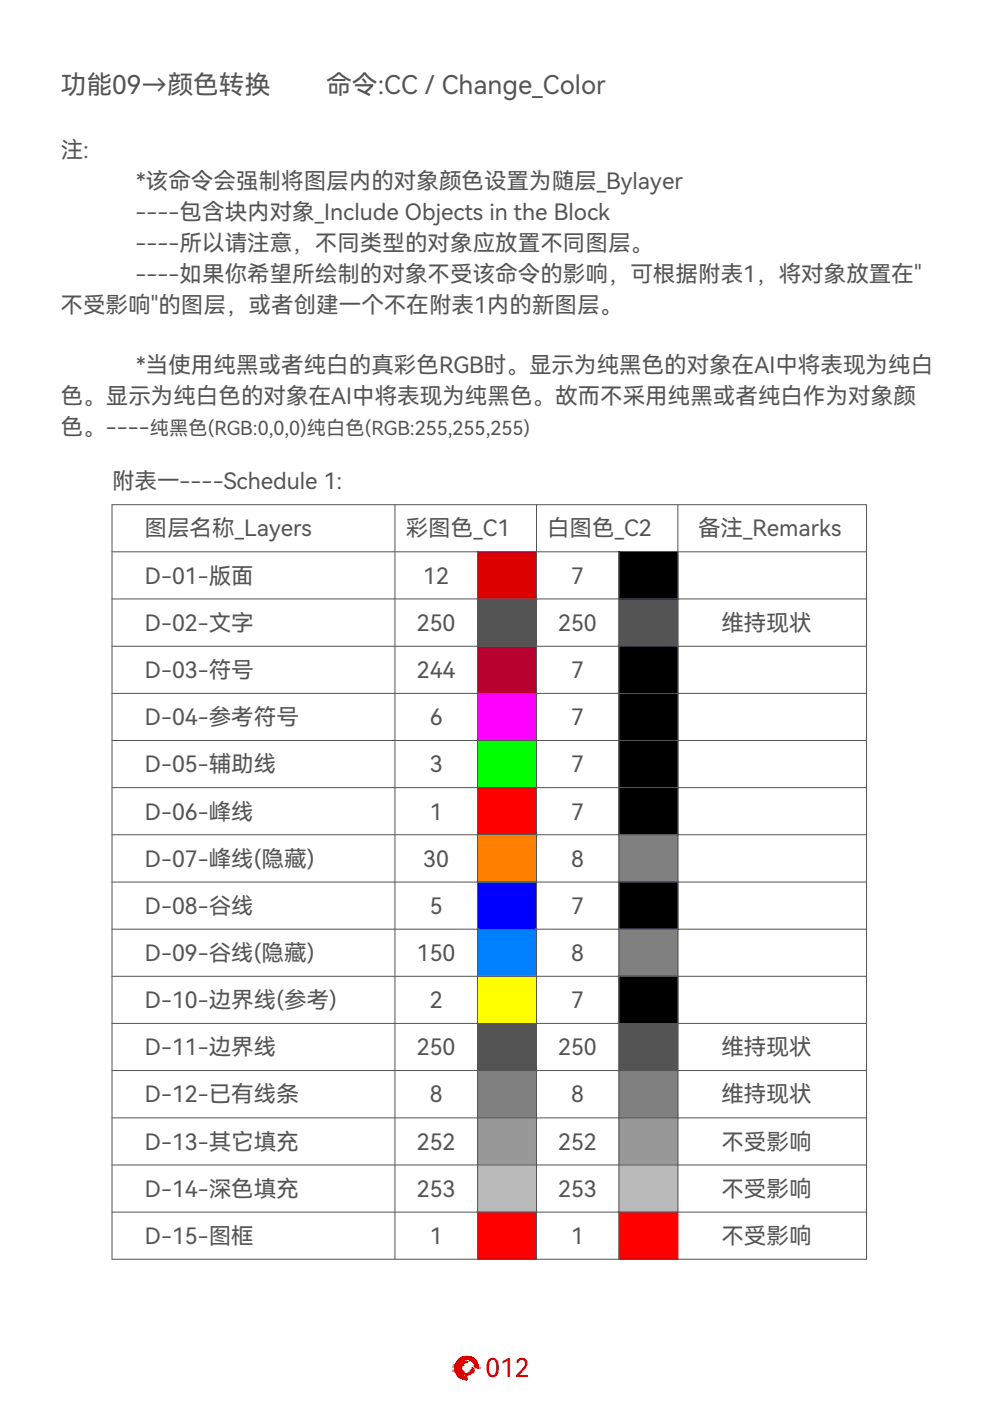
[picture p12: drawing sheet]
<svg xmlns="http://www.w3.org/2000/svg" width="210mm" height="297mm" viewBox="0 0 210 297" stroke-linecap="round" stroke-linejoin="round" font-family="sans-serif">
<defs><g id="words">
<g font-size="5.5" fill="#545454">
<text x="12.9" y="20">功能09→颜色转换</text>
<text x="69.1" y="20">命令:CC / Change_Color</text>
</g>
<text font-size="5.5" fill="#d00" x="103" y="292">012</text>
<g font-size="4.8" fill="#545454">
<text x="12.9" y="33.4">注:</text>
<text x="28.9" y="40">*该命令会强制将图层内的对象颜色设置为随层_Bylayer</text>
<text x="28.7" y="46.6">----包含块内对象_Include Objects in the Block</text>
<text x="28.7" y="53.2">----所以请注意，不同类型的对象应放置不同图层。</text>
<text x="28.7" y="59.8">----如果你希望所绘制的对象不受该命令的影响，可根据附表1，将对象放置在&quot;</text>
<text x="12.8" y="66.4">不受影响&quot;的图层，或者创建一个不在附表1内的新图层。</text>
<text x="28.9" y="79">*当使用纯黑或者纯白的真彩色RGB时。显示为纯黑色的对象在AI中将表现为纯白</text>
<text x="12.9" y="85.6">色。显示为纯白色的对象在AI中将表现为纯黑色。故而不采用纯黑或者纯白作为对象颜</text>
<text x="12.9" y="92.1">色。----</text>
<text x="23.7" y="103.7">附表一----Schedule 1:</text>
<text x="30.6" y="113.7">图层名称_Layers</text>
<text x="86" y="113.7">彩图色_C1</text>
<text x="116" y="113.7">白图色_C2</text>
<text x="148" y="113.7">备注_Remarks</text>
<text x="30.7" y="123.8">D-01-版面</text>
<text x="89.7" y="123.8">12</text>
<text x="121.1" y="123.8">7</text>
<text x="30.7" y="133.8">D-02-文字</text>
<text x="88.4" y="133.8">250</text>
<text x="118.4" y="133.8">250</text>
<text x="153" y="133.8">维持现状</text>
<text x="30.7" y="143.7">D-03-符号</text>
<text x="88.4" y="143.8">244</text>
<text x="121.1" y="143.7">7</text>
<text x="30.7" y="153.7">D-04-参考符号</text>
<text x="91.1" y="153.7">6</text>
<text x="121.1" y="153.7">7</text>
<text x="30.7" y="163.7">D-05-辅助线</text>
<text x="91.1" y="163.7">3</text>
<text x="121.1" y="163.7">7</text>
<text x="30.7" y="173.8">D-06-峰线</text>
<text x="91.1" y="173.8">1</text>
<text x="121.1" y="173.8">7</text>
<text x="30.7" y="183.8">D-07-峰线(隐藏)</text>
<text x="89.7" y="183.8">30</text>
<text x="121.1" y="183.8">8</text>
<text x="30.7" y="193.7">D-08-谷线</text>
<text x="91.1" y="193.7">5</text>
<text x="121.1" y="193.7">7</text>
<text x="30.7" y="203.7">D-09-谷线(隐藏)</text>
<text x="88.4" y="203.7">150</text>
<text x="121.1" y="203.7">8</text>
<text x="30.7" y="213.7">D-10-边界线(参考)</text>
<text x="91.1" y="213.8">2</text>
<text x="121.1" y="213.7">7</text>
<text x="30.7" y="223.8">D-11-边界线</text>
<text x="88.4" y="223.8">250</text>
<text x="118.4" y="223.8">250</text>
<text x="153" y="223.8">维持现状</text>
<text x="30.7" y="233.8">D-12-已有线条</text>
<text x="91.1" y="233.8">8</text>
<text x="121.1" y="233.8">8</text>
<text x="153" y="233.8">维持现状</text>
<text x="30.7" y="243.7">D-13-其它填充</text>
<text x="88.4" y="243.7">252</text>
<text x="118.4" y="243.7">252</text>
<text x="153" y="243.7">不受影响</text>
<text x="30.7" y="253.7">D-14-深色填充</text>
<text x="88.4" y="253.7">253</text>
<text x="118.4" y="253.7">253</text>
<text x="153" y="253.7">不受影响</text>
<text x="30.7" y="263.7">D-15-图框</text>
<text x="91.1" y="263.7">1</text>
<text x="121.1" y="263.7">1</text>
<text x="153" y="263.7">不受影响</text>
</g>
<text font-size="4.1" fill="#545454" x="31.7" y="92.1">纯黑色(RGB:0,0,0)纯白色(RGB:255,255,255)</text>
</g></defs>
<!-- layer: 0 -->
<g fill="#545454" stroke="#545454" stroke-width=".21">
<path d="M101.3 127l12.4 10v-10zM101.3 127l12.4 10h-12.4z"/>
<path d="M101.3 217l12.4 10v-10zM101.3 217l12.4 10h-12.4z"/>
<path d="M131.2 127l12.5 10v-10zM131.2 127l12.5 10h-12.5z"/>
<path d="M131.2 217l12.5 10v-10zM131.2 217l12.5 10h-12.5z"/>
</g>
<path d="M101.3 137l12.4 10v-10zM101.3 137l12.4 10h-12.4z" fill="#b8002e" stroke="#b8002e" stroke-width=".21"/>
<path d="M101.3 147l12.4 10v-10zM101.3 147l12.4 10h-12.4z" fill="#f0f" stroke="#f0f" stroke-width=".21"/>
<g fill="#f00" stroke="#f00" stroke-width=".21">
<path d="M101.3 167l12.4 10v-10zM101.3 167l12.4 10h-12.4z"/>
<path d="M101.3 257l12.4 10v-10zM101.3 257l12.4 10h-12.4z"/>
<path d="M131.2 257l12.5 10v-10zM131.2 257l12.5 10h-12.5z"/>
</g>
<path d="M101.3 177l12.4 10v-10zM101.3 177l12.4 10h-12.4z" fill="#ff7f00" stroke="#ff7f00" stroke-width=".21"/>
<path d="M101.3 187l12.4 10v-10zM101.3 187l12.4 10h-12.4z" fill="#00f" stroke="#00f" stroke-width=".21"/>
<path d="M101.3 197l12.4 10v-10zM101.3 197l12.4 10h-12.4z" fill="#007fff" stroke="#007fff" stroke-width=".21"/>
<path d="M101.3 157l12.4 10v-10zM101.3 157l12.4 10h-12.4z" fill="#0f0" stroke="#0f0" stroke-width=".21"/>
<path d="M101.3 207l12.4 10v-10zM101.3 207l12.4 10h-12.4z" fill="#ff0" stroke="#ff0" stroke-width=".21"/>
<g fill="#808080" stroke="#808080" stroke-width=".21">
<path d="M101.3 227l12.4 10v-10zM101.3 227l12.4 10h-12.4z"/>
<path d="M131.2 177l12.5 10v-10zM131.2 177l12.5 10h-12.5z"/>
<path d="M131.2 197l12.5 10v-10zM131.2 197l12.5 10h-12.5z"/>
<path d="M131.2 227l12.5 10v-10zM131.2 227l12.5 10h-12.5z"/>
</g>
<g fill="#989898" stroke="#989898" stroke-width=".21">
<path d="M101.3 237l12.4 10v-10zM101.3 237l12.4 10h-12.4z"/>
<path d="M131.2 237l12.5 10v-10zM131.2 237l12.5 10h-12.5z"/>
</g>
<g fill="#bababa" stroke="#bababa" stroke-width=".21">
<path d="M101.3 247l12.4 10v-10zM101.3 247l12.4 10h-12.4z"/>
<path d="M131.2 247l12.5 10v-10zM131.2 247l12.5 10h-12.5z"/>
</g>
<path d="M101.3 117l12.4 10v-10zM101.3 117l12.4 10h-12.4z" fill="#d00" stroke="#d00" stroke-width=".21"/>
<g fill="#000" stroke="#000" stroke-width=".21">
<path d="M131.2 117l12.5 10v-10zM131.2 117l12.5 10h-12.5z"/>
<path d="M131.2 137l12.5 10v-10zM131.2 137l12.5 10h-12.5z"/>
<path d="M131.2 147l12.5 10v-10zM131.2 147l12.5 10h-12.5z"/>
<path d="M131.2 157l12.5 10v-10zM131.2 157l12.5 10h-12.5z"/>
<path d="M131.2 167l12.5 10v-10zM131.2 167l12.5 10h-12.5z"/>
<path d="M131.2 187l12.5 10v-10zM131.2 187l12.5 10h-12.5z"/>
<path d="M131.2 207l12.5 10v-10zM131.2 207l12.5 10h-12.5z"/>
</g>
<g fill="none" stroke="#545454" stroke-width=".21">
<path d="M23.7 117h160M23.7 107h160v160h-160zM83.7 107v160M101.3 117v150M113.7 107v160M131.2 117v150M143.7 107v160M23.7 137h160M23.7 127h160M23.7 147h160M23.7 157h160M23.7 167h160"/>
<path d="M23.7 177h160M23.7 187h160M23.7 197h160M23.7 207h160M23.7 217h160M23.7 227h160M23.7 237h160M23.7 247h160M23.7 257h160"/>
</g>
<g fill="#d00" stroke="#d00" stroke-width=".21">
<path d="M98.8 287.6h.3z"/>
<path d="M97.2 288.3h1.2z"/>
<path d="M99.6 288.4h1.2z"/>
<path d="M98.8 288.6h.2z"/>
<path d="M99.1 291.2h.7z"/>
<path d="M98.7 291.5h.5z"/>
<path d="M98.5 292.5h.5z"/>
<path d="M98.8 287.6h.5zM98.6 287.6h.7z"/>
<path d="M98.6 287.6h.8zM98.6 287.6h.8z"/>
<path d="M98.6 287.6h.9zM98.4 287.6h1.1z"/>
<path d="M98.4 287.6h1.2zM98.3 287.6h1.3z"/>
<path d="M98.3 287.6l1.4 .1zM98.2 287.7h1.5z"/>
<path d="M98.2 287.7h1.6zM98.1 287.7h1.7z"/>
<path d="M98.1 287.7l1.8 .1zM98 287.8h1.9z"/>
<path d="M98 287.8h2zM97.9 287.8h2.1z"/>
<path d="M97.9 287.8l2.3 .1zM97.8 287.9h2.4z"/>
<path d="M97.8 287.9h2.4zM97.7 287.9h2.5z"/>
<path d="M97.7 287.9l2.7 .1zM97.6 288h2.8z"/>
<path d="M97.6 288l2.8 .1zM97.5 288.1h2.9z"/>
<path d="M97.5 288.1h3zM97.4 288.1h3.1z"/>
<path d="M97.4 288.1l3.2 .1zM97.4 288.1l3.2 .1z"/>
<path d="M97.3 288.2h3.3zM97.3 288.2h3.3z"/>
<path d="M99 288.2h1.6zM99 288.2h1.6z"/>
<path d="M97.3 288.2h1.7zM97.3 288.2h1.5z"/>
<path d="M99.1 288.2h1.5zM99.1 288.2h1.5z"/>
<path d="M97.3 288.2h1.3zM97.3 288.2h1.5z"/>
<path d="M99.2 288.2l1.5 .1zM99.2 288.2l1.5 .1z"/>
<path d="M97.3 288.2h1.3zM97.3 288.2l1.1 .1zM97.2 288.3h1.2z"/>
<path d="M99.4 288.3l1.4 .1zM99.4 288.3l1.4 .1zM99.6 288.4h1.2z"/>
<path d="M97.2 288.3h1.2zM97.2 288.3l1.1 .1z"/>
<path d="M99.7 288.4h1.1zM99.7 288.4h1.1z"/>
<path d="M97.2 288.4h1.1zM97.2 288.4h.9h-1z"/>
<path d="M97.1 288.4h1zM97.1 288.4l.9 .1z"/>
<path d="M99.8 288.4l1.1 .1zM99.8 288.4l1.1 .1zM100 288.5h.9zM100 288.5h.9z"/>
<path d="M97.1 288.5h.9zM97.1 288.5l.8 .1h-.9z"/>
<path d="M100 288.5l1 .2-.1-.2zM100 288.5l1 .2z"/>
<path d="M98.8 288.6l.2 .1zM98.6 288.7h.4z"/>
<path d="M97 288.6h.9zM97 288.6l.7 .1h-.8z"/>
<path d="M96.9 288.7h.8zM96.9 288.7h.8z"/>
<path d="M98.6 288.7h.4zM98.4 288.7h.6z"/>
<path d="M100.2 288.7h.8zM100.2 288.7h.8z"/>
<path d="M100.2 288.7l.9 .1zM100.2 288.7l.9 .1z"/>
<path d="M98.4 288.7l.6 .1zM98.3 288.8h.7z"/>
<path d="M96.9 288.7l.7 .1 .1-.1zM96.9 288.7l.7 .1h-.8z"/>
<path d="M98.3 288.8l.7 .1zM98.2 288.9h.8z"/>
<path d="M96.8 288.8l.8 .1zM96.8 288.8l.8 .1z"/>
<path d="M98.2 288.9h.6zM98.2 288.9h.8z"/>
<path d="M98.2 288.9h.6zM98.1 288.9h.6z"/>
<path d="M98.1 288.9h.6zM98.1 288.9h.5z"/>
<path d="M100.3 288.8l.9 .2-.1-.2zM100.3 288.8l.9 .2h-.8zM100.4 289h.8zM100.4 289h.8z"/>
<path d="M98.1 288.9h.5zM98 289h.5z"/>
<path d="M96.8 288.9l.7 .1 .1-.1zM96.8 288.9l.7 .1h-.8z"/>
<path d="M98 289h.5zM98 289h.4z"/>
<path d="M98 289h.4zM98 289h.3z"/>
<path d="M96.7 289h.8zM96.7 289l.7 .1z"/>
<path d="M100.4 289l.9 .1-.1-.1zM100.4 289l.9 .1h-.8z"/>
<path d="M98 289h.3zM98 289l.2 .1h-.3zM97.9 289.1h.3zM97.9 289.1h.3z"/>
<path d="M100.5 289.1l.8 .1zM100.5 289.1l.8 .1z"/>
<path d="M96.7 289.1h.7zM96.7 289.1l.7 .1z"/>
<path d="M97.9 289.1l.2 .1 .1-.1zM97.9 289.1l.2 .1h-.3z"/>
<path d="M97.8 289.2h.3zM97.8 289.2l.2 .1z"/>
<path d="M100.5 289.2l.8 .1v-.1zM100.5 289.2l.8 .1h-.7z"/>
<path d="M96.6 289.2l.7 .1 .1-.1zM96.6 289.2l.7 .1h-.7z"/>
<path d="M96.6 289.3h.7zM96.6 289.3h.7z"/>
<path d="M97.7 289.3h.3zM97.7 289.3h.3z"/>
<path d="M100.6 289.3l.7 .1zM100.6 289.3l.7 .1z"/>
<path d="M97.7 289.3h.3zM97.7 289.3l.3 .1z"/>
<path d="M100.7 289.4l.7 .1zM100.7 289.4l.7 .1z"/>
<path d="M97.7 289.4h.3zM97.7 289.4l.2 .1z"/>
<path d="M96.6 289.3l.6 .2 .1-.2zM96.6 289.3l.6 .2h-.6z"/>
<path d="M96.6 289.5h.6zM96.6 289.5h.6z"/>
<path d="M97.7 289.5h.2zM97.7 289.5l.2 .1z"/>
<path d="M100.7 289.5l.7 .1v-.1zM100.7 289.5l.7 .1h-.6z"/>
<path d="M97.6 289.6h.3zM97.6 289.6h.2z"/>
<path d="M100.8 289.6l.6 .1zM100.8 289.6l.6 .1z"/>
<path d="M96.6 289.5l.6 .2v-.2zM96.6 289.5l.6 .2h-.7z"/>
<path d="M96.5 289.7l.7 .1zM96.5 289.7l.7 .1z"/>
<path d="M97.6 289.6l.2 .2v-.2zM97.6 289.6l.2 .2h-.3z"/>
<path d="M97.5 289.8h.3zM97.5 289.8h.3z"/>
<path d="M100.8 289.7l.6 .1v-.1zM100.8 289.7l.6 .1h-.6zM100.8 289.8h.6zM100.8 289.8h.6z"/>
<path d="M96.5 289.8l.6 .1 .1-.1zM96.5 289.8l.6 .1h-.6z"/>
<path d="M97.5 289.8l.3 .1v-.1zM97.5 289.8l.3 .1h-.3z"/>
<path d="M97.5 289.9l.3 .1zM97.5 289.9l.3 .1z"/>
<path d="M96.5 289.9l.6 .1zM96.5 289.9l.6 .1z"/>
<path d="M100.8 289.8l.6 .3v-.3zM100.8 289.8l.6 .3h-.6z"/>
<path d="M97.5 290l.2 .1 .1-.1zM97.5 290l.2 .1h-.2z"/>
<path d="M97.5 290.1h.2zM97.5 290.1h.2z"/>
<path d="M96.5 290l.6 .1v-.1zM96.5 290l.6 .1h-.6z"/>
<path d="M96.5 290.1l.7 .1zM96.5 290.1l.7 .1z"/>
<path d="M100.2 290.1l.2 .1v-.1zM100.2 290.1l.2 .1h-.2zM100.2 290.2h.2zM100.2 290.2h.2z"/>
<path d="M97.5 290.1l.3 .2zM97.5 290.1l.3 .2h-.3z"/>
<path d="M97.5 290.3h.3zM97.5 290.3h.3z"/>
<path d="M96.5 290.2l.7 .1zM96.5 290.2l.7 .1z"/>
<path d="M100.2 290.2l.2 .2v-.2zM100.2 290.2l.2 .2h-.3z"/>
<path d="M100.1 290.4h.3zM100.1 290.4h.3z"/>
<path d="M97.5 290.3l.3 .1zM97.5 290.3l.3 .1z"/>
<path d="M96.5 290.3l.7 .1v-.1zM96.5 290.3l.7 .1h-.7z"/>
<path d="M97.6 290.4l.2 .1zM97.6 290.4l.2 .1z"/>
<path d="M96.5 290.4l.7 .1zM96.5 290.4l.7 .1z"/>
<path d="M100.1 290.4h.3zM100.1 290.4l.2 .1z"/>
<path d="M97.6 290.5l.3 .1zM97.6 290.5l.3 .1z"/>
<path d="M100.1 290.5h.2zM100.1 290.5l.2 .1z"/>
<path d="M97.6 290.6h.3zM97.6 290.6h.3z"/>
<path d="M100 290.6h.3zM100 290.6l.2 .1z"/>
<path d="M96.5 290.5l.7 .2v-.2zM96.5 290.5l.7 .2h-.6z"/>
<path d="M96.6 290.7h.6zM96.6 290.7h.6z"/>
<path d="M97.7 290.6l.3 .1zM97.7 290.6l.3 .1z"/>
<path d="M100 290.7h.2zM100 290.7h.2z"/>
<path d="M97.7 290.7l.3 .1zM97.7 290.7l.3 .1z"/>
<path d="M99.9 290.7h.3zM99.9 290.7l.3 .1z"/>
<path d="M97.7 290.8l.3 .1zM97.7 290.8l.3 .1z"/>
<path d="M99.9 290.8h.3zM99.9 290.8l.2 .1h-.3z"/>
<path d="M96.6 290.7l.7 .2-.1-.2zM96.6 290.7l.7 .2h-.7zM96.6 290.9h.7zM96.6 290.9h.7z"/>
<path d="M99.8 290.9h.3zM99.8 290.9h.3z"/>
<path d="M97.7 290.9h.5zM97.7 290.9h.5z"/>
<path d="M97.8 290.9l.4 .1zM97.8 290.9l.4 .1z"/>
<path d="M99.8 290.9h.3zM99.7 291h.3zM99.7 291h.3zM99.7 291h.3z"/>
<path d="M97.8 291l.5 .1zM97.8 291l.5 .1z"/>
<path d="M96.6 290.9l.9 .2-.2-.2zM96.6 290.9l.9 .2h-.8z"/>
<path d="M97.9 291.1h.4zM97.9 291.1h.4z"/>
<path d="M96.7 291.1h.8zM96.7 291.1h.8z"/>
<path d="M99.7 291h.3zM99.5 291.1h.4z"/>
<path d="M98 291.1l.4 .1zM98 291.1l.4 .1z"/>
<path d="M99.5 291.1h.4zM99.4 291.2h.5z"/>
<path d="M99.4 291.2h.5zM99.4 291.2h.5z"/>
<path d="M98 291.2h.6zM98 291.2h.6zM98.1 291.2h.5zM98.1 291.2h.5z"/>
<path d="M99.4 291.2h.5zM99.2 291.2h.6z"/>
<path d="M96.7 291.1l.8 .1v-.1zM96.7 291.1l.8 .1h-.7z"/>
<path d="M98.1 291.2h.7zM98.1 291.2h.7z"/>
<path d="M99.2 291.2h.6zM99.1 291.2h.7zM98.9 291.2h.9z"/>
<path d="M98.1 291.2h.8zM98.1 291.2h.8z"/>
<path d="M98.2 291.2h1.6zM98.2 291.2l1.5 .1z"/>
<path d="M98.2 291.3h1.5zM98.2 291.3h1.5z"/>
<path d="M96.8 291.2l.8 .1zM96.8 291.2l.8 .1z"/>
<path d="M98.2 291.3h1.5zM98.2 291.3l1.4 .1z"/>
<path d="M98.3 291.4h1.3zM98.3 291.4h1.2z"/>
<path d="M96.8 291.3l.9 .1zM96.8 291.3l.9 .1z"/>
<path d="M98.4 291.4h1.1zM98.4 291.4h1z"/>
<path d="M98.5 291.4h.9zM98.5 291.4l.9 .1z"/>
<path d="M98.6 291.5h.8zM98.6 291.5h.7z"/>
<path d="M98.7 291.5h.6zM98.7 291.5h.5z"/>
<path d="M98.9 291.5h.2zM98.7 291.5h.4z"/>
<path d="M96.9 291.4l.9 .1-.1-.1zM96.9 291.4l.9 .1h-.9zM96.9 291.5h.9zM96.9 291.5h.9z"/>
<path d="M96.9 291.5l1.1 .1zM96.9 291.5l1.1 .1z"/>
<path d="M97.1 291.6l1 .1zM97.1 291.6l1 .1z"/>
<path d="M97.1 291.7h1.1zM97.1 291.7h1.1z"/>
<path d="M97.1 291.7l1.3 .1zM97.1 291.7l1.3 .1z"/>
<path d="M97.2 291.8l1.4 .1zM97.2 291.8l1.4 .1z"/>
<path d="M97.2 291.9h1.4zM97.2 291.9h1.4z"/>
<path d="M97.3 291.9h1.5zM97.3 291.9h1.5z"/>
<path d="M97.3 291.9h1.7zM97.3 291.9h1.7z"/>
<path d="M97.3 291.9l1.7 .1zM97.3 291.9l1.7 .1z"/>
<path d="M97.5 292l1.5 .2v-.2zM97.5 292l1.5 .2h-1.4z"/>
<path d="M97.6 292.2l1.4 .1zM97.6 292.2l1.4 .1z"/>
<path d="M97.8 292.3l1.2 .1v-.1zM97.8 292.3l1.2 .1z"/>
<path d="M98 292.4h1zM98 292.4h1z"/>
<path d="M98.3 292.4l.7 .1zM98.3 292.4l.7 .1z"/>
<path d="M98.5 292.5h.5zM98.7 292.5l.3 .1z"/>
</g>
<use href="#words"/>
</svg>
